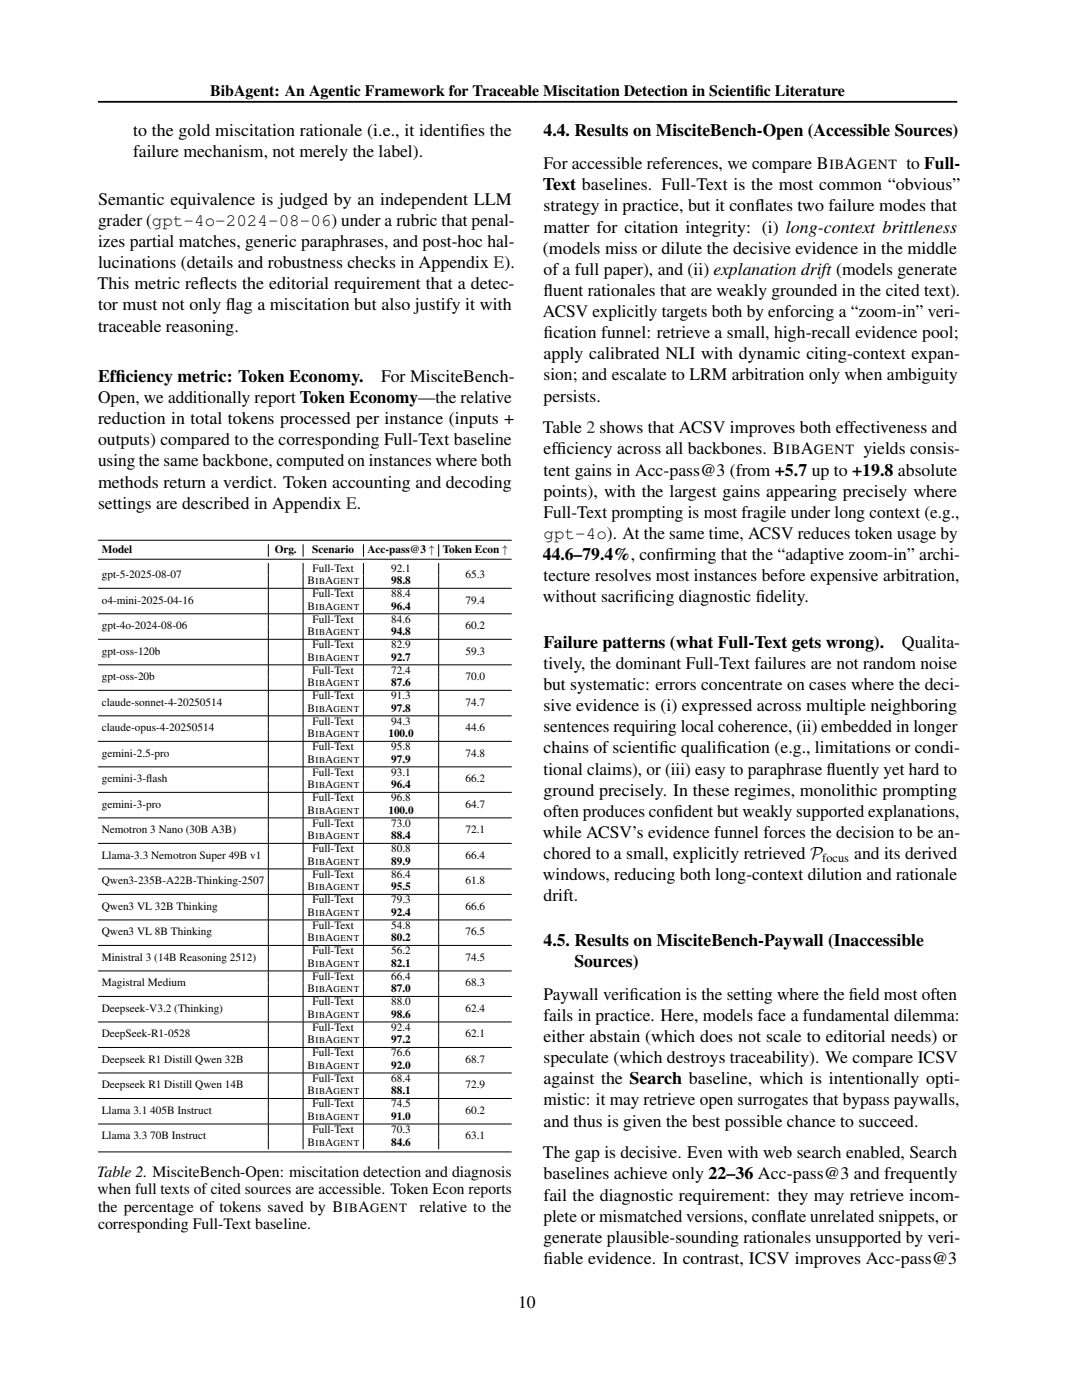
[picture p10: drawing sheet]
<svg xmlns="http://www.w3.org/2000/svg" width="216mm" height="279mm" viewBox="0 0 216 279" stroke-linecap="round" stroke-linejoin="round" font-family="sans-serif">
<defs><g id="words">
<g font-size="3.5">
<text x="26.6" y="27.2">to the gold miscitation rationale (i.e., it identif</text>
<text x="91.8" y="27.2">ies the</text>
<text x="108.5" y="27.2">4.4. Results on MisciteBench-Open (Accessible Sources)</text>
<text x="26.6" y="31.4">failure mechanism, not merely the label).</text>
<text x="108.5" y="33.8">For accessible references, we compare B</text>
<text x="168.5" y="33.8">A</text>
<text x="180.9" y="33.8">to Full-</text>
<text x="19.6" y="40.9">Semantic equivalence is judged by an independent LLM</text>
<text x="108.3" y="38">Text baselines. Full-Text is the most common “obvious”</text>
<text x="19.6" y="45.1">grader (gpt-4o-2024-08-06) under a rubric that penal-</text>
<text x="108.5" y="42.2">strategy in practice, but it conf</text>
<text x="108.5" y="46.4">matter for citation integrity: (i) long-context brittleness</text>
<text x="150.7" y="42.2">lates two failure modes that</text>
<text x="19.6" y="49.3">izes partial matches, generic paraphrases, and post-hoc hal-</text>
<text x="19.6" y="53.5">lucinations (details and robustness checks in Appendix E).</text>
<text x="108.3" y="50.6">(models miss or dilute the decisive evidence in the middle</text>
<text x="19.4" y="57.7">This metric ref</text>
<text x="39.8" y="57.7">lects the editorial requirement that a detec-</text>
<text x="108.5" y="54.8">of a full paper), and (ii) explanation drift (models generate</text>
<text x="108.5" y="59.1">f</text>
<text x="108.5" y="59.1">luent rationales that are weakly grounded in the cited text).</text>
<text x="19.6" y="61.9">tor must not only f</text>
<text x="45.1" y="61.9">lag a miscitation but also justify it with</text>
<text x="108.3" y="63.3">ACSV explicitly targets both by enforcing a “zoom-in” veri-</text>
<text x="19.6" y="66.2">traceable reasoning.</text>
<text x="108.5" y="67.5">f</text>
<text x="108.5" y="67.5">ication funnel: retrieve a small, high-recall evidence pool;</text>
<text x="108.5" y="71.7">apply calibrated NLI with dynamic citing-context expan-</text>
<text x="19.6" y="76.2">Eff</text>
<text x="23.1" y="76.2">iciency metric: Token Economy.</text>
<text x="76.1" y="76.2">For MisciteBench-</text>
<text x="108.5" y="75.9">sion; and escalate to LRM arbitration only when ambiguity</text>
<text x="19.6" y="80.4">Open, we additionally report Token Economy—the relative</text>
<text x="108.5" y="80.1">persists.</text>
<text x="19.6" y="84.7">reduction in total tokens processed per instance (inputs +</text>
<text x="19.6" y="88.9">outputs) compared to the corresponding Full-Text baseline</text>
<text x="108.3" y="86.5">Table 2 shows that ACSV improves both effectiveness and</text>
<text x="19.6" y="93.1">using the same backbone, computed on instances where both</text>
<text x="108.5" y="90.7">eff</text>
<text x="108.5" y="94.9">tent gains in Acc-pass@3 (from +5.7 up to +19.8 absolute</text>
<text x="111.1" y="90.7">iciency across all backbones. B</text>
<text x="159.8" y="90.7">A</text>
<text x="172.3" y="90.7">yields consis-</text>
<text x="19.6" y="97.3">methods return a verdict. Token accounting and decoding</text>
<text x="19.6" y="101.5">settings are described in Appendix E.</text>
<text x="108.5" y="99.1">points), with the largest gains appearing precisely where</text>
<text x="108.5" y="103.3">Full-Text prompting is most fragile under long context (e.g.,</text>
<text x="108.5" y="107.6">gpt-4o). At the same time, ACSV reduces token usage by</text>
<text x="108.3" y="111.8">44.6–79.4%, conf</text>
<text x="132.7" y="111.8">irming that the “adaptive zoom-in” archi-</text>
<text x="108.5" y="116">tecture resolves most instances before expensive arbitration,</text>
<text x="108.3" y="120.2">without sacrif</text>
<text x="126.6" y="120.2">icing diagnostic f</text>
<text x="150.8" y="120.2">idelity.</text>
<text x="108.5" y="129.3">Failure patterns (what Full-Text gets wrong).</text>
<text x="180" y="129.3">Qualita-</text>
<text x="108.5" y="133.5">tively, the dominant Full-Text failures are not random noise</text>
<text x="108.5" y="137.7">but systematic: errors concentrate on cases where the deci-</text>
<text x="108.5" y="141.9">sive evidence is (i) expressed across multiple neighboring</text>
<text x="108.5" y="146.1">sentences requiring local coherence, (ii) embedded in longer</text>
<text x="108.5" y="150.4">chains of scientif</text>
<text x="108.5" y="154.6">tional claims), or (iii) easy to paraphrase f</text>
<text x="131.5" y="150.4">ic qualif</text>
<text x="143" y="150.4">ication (e.g., limitations or condi-</text>
<text x="165" y="154.6">luently yet hard to</text>
<text x="108.5" y="158.8">ground precisely. In these regimes, monolithic prompting</text>
<text x="108.3" y="167.2">while ACSV’s evidence funnel forces the decision to be an-</text>
<text x="108.5" y="163">often produces conf</text>
<text x="134.5" y="163">ident but weakly supported explanations,</text>
<text x="108.5" y="171.4">chored to a small, explicitly retrieved P</text>
<text x="170.5" y="171.4">and its derived</text>
<text x="108.3" y="175.7">windows, reducing both long-context dilution and rationale</text>
<text x="108.5" y="179.9">drift.</text>
<text x="108.5" y="188.7">4.5. Results on MisciteBench-Paywall (Inaccessible</text>
<text x="114.6" y="193">Sources)</text>
<text x="108.5" y="199.5">Paywall verif</text>
<text x="108.5" y="203.8">fails in practice. Here, models face a fundamental dilemma:</text>
<text x="125.6" y="199.5">ication is the setting where the f</text>
<text x="169.4" y="199.5">ield most often</text>
<text x="108.5" y="208">either abstain (which does not scale to editorial needs) or</text>
<text x="108.5" y="212.2">speculate (which destroys traceability). We compare ICSV</text>
<text x="108.5" y="216.4">against the Search baseline, which is intentionally opti-</text>
<text x="108.5" y="220.6">mistic: it may retrieve open surrogates that bypass paywalls,</text>
<text x="108.5" y="224.8">and thus is given the best possible chance to succeed.</text>
<text x="108.3" y="231.2">The gap is decisive. Even with web search enabled, Search</text>
<text x="108.5" y="235.4">baselines achieve only 22–36 Acc-pass@3 and frequently</text>
<text x="108.5" y="239.6">fail the diagnostic requirement: they may retrieve incom-</text>
<text x="108.5" y="243.8">plete or mismatched versions, conf</text>
<text x="155" y="243.8">late unrelated snippets, or</text>
<text x="108.5" y="248">generate plausible-sounding rationales unsupported by veri-</text>
<text x="108.5" y="252.3">f</text>
<text x="108.5" y="252.3">iable evidence. In contrast, ICSV improves Acc-pass@3</text>
<text x="103.4" y="261">10</text>
</g>
<g font-size="3.2">
<text x="42" y="19.1">BibAgent: An Agentic Framework for Traceable Miscitation Detection in Scientif</text>
<text x="150.7" y="19.1">ic Literature</text>
<text x="19.4" y="234.8">Table 2. MisciteBench-Open: miscitation detection and diagnosis</text>
<text x="19.4" y="238.3">when full texts of cited sources are accessible. Token Econ reports</text>
<text x="19.6" y="241.8">the percentage of tokens saved by B</text>
<text x="19.6" y="245.3">corresponding Full-Text baseline.</text>
<text x="71.5" y="241.8">A</text>
<text x="83.7" y="241.8">relative to the</text>
</g>
<g font-size="2.8">
<text x="165.5" y="33.8">IB</text>
<text x="171.1" y="33.8">GENT</text>
<text x="156.7" y="90.7">IB</text>
<text x="162.4" y="90.7">GENT</text>
</g>
<g font-size="2.5">
<text x="164.1" y="172">focus</text>
<text x="68.7" y="241.8">IB</text>
<text x="73.8" y="241.8">GENT</text>
</g>
<g font-size="2.2">
<text x="20.3" y="110.4">Model</text>
<text x="54.8" y="110.4">Org.</text>
<text x="62.3" y="110.4">Scenario</text>
<text x="73.3" y="110.4">Acc-pass@3 ↑</text>
<text x="88.3" y="110.4">Token Econ ↑</text>
<text x="20.3" y="115.4">gpt-5-2025-08-07</text>
<text x="61.3" y="116.6">B</text>
<text x="62.4" y="114.1">Full-Text</text>
<text x="62.4" y="119.2">Full-Text</text>
<text x="64.9" y="116.6">A</text>
<text x="78.1" y="114.1">92.1</text>
<text x="78.1" y="116.6">98.8</text>
<text x="78.1" y="119.2">88.4</text>
<text x="92.9" y="115.4">65.3</text>
<text x="20.3" y="120.5">o4-mini-2025-04-16</text>
<text x="20.3" y="125.5">gpt-4o-2024-08-06</text>
<text x="61.3" y="121.7">B</text>
<text x="62.4" y="124.3">Full-Text</text>
<text x="64.9" y="121.7">A</text>
<text x="78.1" y="121.7">96.4</text>
<text x="78.1" y="124.3">84.6</text>
<text x="92.9" y="120.5">79.4</text>
<text x="92.9" y="125.5">60.2</text>
<text x="20.3" y="130.6">gpt-oss-120b</text>
<text x="61.3" y="126.8">B</text>
<text x="61.3" y="131.9">B</text>
<text x="62.4" y="129.4">Full-Text</text>
<text x="64.9" y="126.8">A</text>
<text x="64.9" y="131.9">A</text>
<text x="78.1" y="126.8">94.8</text>
<text x="78.1" y="129.4">82.9</text>
<text x="78.1" y="131.9">92.7</text>
<text x="92.9" y="130.6">59.3</text>
<text x="20.3" y="135.7">gpt-oss-20b</text>
<text x="61.3" y="137">B</text>
<text x="62.4" y="134.5">Full-Text</text>
<text x="64.9" y="137">A</text>
<text x="78.1" y="134.5">72.4</text>
<text x="78.1" y="137">87.6</text>
<text x="92.9" y="135.7">70.0</text>
<text x="20.3" y="140.8">claude-sonnet-4-20250514</text>
<text x="61.3" y="142.1">B</text>
<text x="62.4" y="139.6">Full-Text</text>
<text x="64.9" y="142.1">A</text>
<text x="78.1" y="139.6">91.3</text>
<text x="78.1" y="142.1">97.8</text>
<text x="92.9" y="140.8">74.7</text>
<text x="20.3" y="145.9">claude-opus-4-20250514</text>
<text x="61.3" y="147.2">B</text>
<text x="62.4" y="144.7">Full-Text</text>
<text x="62.4" y="149.7">Full-Text</text>
<text x="64.9" y="147.2">A</text>
<text x="77.5" y="147.2">100.0</text>
<text x="78.1" y="144.7">94.3</text>
<text x="78.1" y="149.7">95.8</text>
<text x="92.9" y="145.9">44.6</text>
<text x="20.3" y="151">gemini-2.5-pro</text>
<text x="61.3" y="152.2">B</text>
<text x="62.4" y="154.8">Full-Text</text>
<text x="64.9" y="152.2">A</text>
<text x="78.1" y="152.2">97.9</text>
<text x="78.1" y="154.8">93.1</text>
<text x="92.9" y="151">74.8</text>
<text x="20.3" y="156.1">gemini-3-f</text>
<text x="20.3" y="161.2">gemini-3-pro</text>
<text x="29.2" y="156.1">lash</text>
<text x="61.3" y="157.3">B</text>
<text x="62.4" y="159.9">Full-Text</text>
<text x="64.9" y="157.3">A</text>
<text x="78.1" y="157.3">96.4</text>
<text x="78.1" y="159.9">96.8</text>
<text x="92.9" y="156.1">66.2</text>
<text x="92.9" y="161.2">64.7</text>
<text x="20.3" y="166.3">Nemotron 3 Nano (30B A3B)</text>
<text x="61.3" y="162.4">B</text>
<text x="61.3" y="167.5">B</text>
<text x="62.4" y="165">Full-Text</text>
<text x="64.9" y="162.4">A</text>
<text x="64.9" y="167.5">A</text>
<text x="77.5" y="162.4">100.0</text>
<text x="78.1" y="165">73.0</text>
<text x="78.1" y="167.5">88.4</text>
<text x="92.9" y="166.3">72.1</text>
<text x="20.3" y="171.4">Llama-3.3 Nemotron Super 49B v1</text>
<text x="61.3" y="172.6">B</text>
<text x="62.4" y="170.1">Full-Text</text>
<text x="64.9" y="172.6">A</text>
<text x="78.1" y="170.1">80.8</text>
<text x="78.1" y="172.6">89.9</text>
<text x="92.9" y="171.4">66.4</text>
<text x="20.3" y="176.5">Qwen3-235B-A22B-Thinking-2507</text>
<text x="61.3" y="177.7">B</text>
<text x="62.4" y="175.2">Full-Text</text>
<text x="64.9" y="177.7">A</text>
<text x="78.1" y="175.2">86.4</text>
<text x="78.1" y="177.7">95.5</text>
<text x="92.9" y="176.5">61.8</text>
<text x="20.3" y="181.5">Qwen3 VL 32B Thinking</text>
<text x="61.3" y="182.8">B</text>
<text x="62.4" y="180.3">Full-Text</text>
<text x="62.4" y="185.4">Full-Text</text>
<text x="64.9" y="182.8">A</text>
<text x="78.1" y="180.3">79.3</text>
<text x="78.1" y="182.8">92.4</text>
<text x="78.1" y="185.4">54.8</text>
<text x="92.9" y="181.5">66.6</text>
<text x="20.3" y="186.6">Qwen3 VL 8B Thinking</text>
<text x="20.3" y="191.7">Ministral 3 (14B Reasoning 2512)</text>
<text x="61.3" y="187.9">B</text>
<text x="62.4" y="190.5">Full-Text</text>
<text x="64.9" y="187.9">A</text>
<text x="78.1" y="187.9">80.2</text>
<text x="78.1" y="190.5">56.2</text>
<text x="92.9" y="186.6">76.5</text>
<text x="92.9" y="191.7">74.5</text>
<text x="20.3" y="196.8">Magistral Medium</text>
<text x="61.3" y="193">B</text>
<text x="62.4" y="195.6">Full-Text</text>
<text x="64.9" y="193">A</text>
<text x="78.1" y="193">82.1</text>
<text x="78.1" y="195.6">66.4</text>
<text x="92.9" y="196.8">68.3</text>
<text x="20.3" y="201.9">Deepseek-V3.2 (Thinking)</text>
<text x="61.3" y="198.1">B</text>
<text x="61.3" y="203.2">B</text>
<text x="62.4" y="200.7">Full-Text</text>
<text x="64.9" y="198.1">A</text>
<text x="64.9" y="203.2">A</text>
<text x="78.1" y="198.1">87.0</text>
<text x="78.1" y="200.7">88.0</text>
<text x="78.1" y="203.2">98.6</text>
<text x="92.9" y="201.9">62.4</text>
<text x="20.3" y="207">DeepSeek-R1-0528</text>
<text x="61.3" y="208.2">B</text>
<text x="62.4" y="205.8">Full-Text</text>
<text x="64.9" y="208.2">A</text>
<text x="78.1" y="205.8">92.4</text>
<text x="78.1" y="208.2">97.2</text>
<text x="92.9" y="207">62.1</text>
<text x="20.3" y="212.1">Deepseek R1 Distill Qwen 32B</text>
<text x="61.3" y="213.3">B</text>
<text x="62.4" y="210.8">Full-Text</text>
<text x="62.4" y="215.9">Full-Text</text>
<text x="64.9" y="213.3">A</text>
<text x="78.1" y="210.8">76.6</text>
<text x="78.1" y="213.3">92.0</text>
<text x="78.1" y="215.9">68.4</text>
<text x="92.9" y="212.1">68.7</text>
<text x="20.3" y="217.2">Deepseek R1 Distill Qwen 14B</text>
<text x="61.3" y="218.4">B</text>
<text x="62.4" y="221">Full-Text</text>
<text x="64.9" y="218.4">A</text>
<text x="78.1" y="218.4">88.1</text>
<text x="78.1" y="221">74.5</text>
<text x="92.9" y="217.2">72.9</text>
<text x="20.3" y="222.3">Llama 3.1 405B Instruct</text>
<text x="20.3" y="227.4">Llama 3.3 70B Instruct</text>
<text x="61.3" y="223.5">B</text>
<text x="62.4" y="226.1">Full-Text</text>
<text x="64.9" y="223.5">A</text>
<text x="78.1" y="223.5">91.0</text>
<text x="78.1" y="226.1">70.3</text>
<text x="92.9" y="222.3">60.2</text>
<text x="92.9" y="227.4">63.1</text>
<text x="61.3" y="228.6">B</text>
<text x="64.9" y="228.6">A</text>
<text x="78.1" y="228.6">84.6</text>
</g>
<g font-size="1.8">
<text x="62.9" y="116.6">IB</text>
<text x="66.5" y="116.6">GENT</text>
<text x="62.9" y="121.7">IB</text>
<text x="66.5" y="121.7">GENT</text>
<text x="62.9" y="126.8">IB</text>
<text x="62.9" y="131.9">IB</text>
<text x="66.5" y="126.8">GENT</text>
<text x="66.5" y="131.9">GENT</text>
<text x="62.9" y="137">IB</text>
<text x="66.5" y="137">GENT</text>
<text x="62.9" y="142.1">IB</text>
<text x="66.5" y="142.1">GENT</text>
<text x="62.9" y="147.2">IB</text>
<text x="66.5" y="147.2">GENT</text>
<text x="62.9" y="152.2">IB</text>
<text x="66.5" y="152.2">GENT</text>
<text x="62.9" y="157.3">IB</text>
<text x="66.5" y="157.3">GENT</text>
<text x="62.9" y="162.4">IB</text>
<text x="62.9" y="167.5">IB</text>
<text x="66.5" y="162.4">GENT</text>
<text x="66.5" y="167.5">GENT</text>
<text x="62.9" y="172.6">IB</text>
<text x="66.5" y="172.6">GENT</text>
<text x="62.9" y="177.7">IB</text>
<text x="66.5" y="177.7">GENT</text>
<text x="62.9" y="182.8">IB</text>
<text x="66.5" y="182.8">GENT</text>
<text x="62.9" y="187.9">IB</text>
<text x="66.5" y="187.9">GENT</text>
<text x="62.9" y="193">IB</text>
<text x="66.5" y="193">GENT</text>
<text x="62.9" y="198.1">IB</text>
<text x="62.9" y="203.2">IB</text>
<text x="66.5" y="198.1">GENT</text>
<text x="66.5" y="203.2">GENT</text>
<text x="62.9" y="208.2">IB</text>
<text x="66.5" y="208.2">GENT</text>
<text x="62.9" y="213.3">IB</text>
<text x="66.5" y="213.3">GENT</text>
<text x="62.9" y="218.4">IB</text>
<text x="66.5" y="218.4">GENT</text>
<text x="62.9" y="223.5">IB</text>
<text x="66.5" y="223.5">GENT</text>
<text x="62.9" y="228.6">IB</text>
<text x="66.5" y="228.6">GENT</text>
</g>
</g></defs>
<path d="M19.6 20.3h171.4" fill="none" stroke="#000" stroke-width=".35"/>
<g fill="none" stroke="#000" stroke-width=".2">
<path d="M19.6 117.4h82.5M19.6 107.8h82.5M19.6 111.6h82.5M53.5 108.6v2.5M53.5 112.4v5M53.5 117.5v4.9M60.5 108.6v2.5M60.5 112.4v5M60.5 117.5v4.9M72.5 108.6v2.5M72.5 112.4v5M72.5 117.5v4.9"/>
<path d="M87.5 108.6v2.5M87.5 112.4v5M87.5 117.5v4.9M19.6 122.5h82.5M19.6 127.6h82.5M19.6 132.7h82.5M19.6 137.8h82.5M53.5 122.5v5M53.5 127.6v5M53.5 132.7v5M53.5 137.8v5M60.5 122.5v5"/>
<path d="M60.5 127.6v5M60.5 132.7v5M60.5 137.8v5M72.5 122.5v5M72.5 127.6v5M72.5 132.7v5M72.5 137.8v5M87.5 122.5v5M87.5 127.6v5M87.5 132.7v5M87.5 137.8v5M19.6 142.9h82.5"/>
<path d="M19.6 148h82.5M19.6 153h82.5M19.6 158.1h82.5M53.5 142.9v5M53.5 148v5M53.5 153.1v5M53.5 158.2v5M60.5 142.9v5M60.5 148v5M60.5 153.1v5M60.5 158.2v5M72.5 142.9v5"/>
<path d="M72.5 148v5M72.5 153.1v5M72.5 158.2v5M87.5 142.9v5M87.5 148v5M87.5 153.1v5M87.5 158.2v5M19.6 163.2h82.5M19.6 168.3h82.5M19.6 173.4h82.5M19.6 178.5h82.5M53.5 163.3v5"/>
<path d="M53.5 168.4v5M53.5 173.5v4.9M53.5 178.5v5M60.5 163.3v5M60.5 168.4v5M60.5 173.5v4.9M60.5 178.5v5M72.5 163.3v5M72.5 168.4v5M72.5 173.5v4.9M72.5 178.5v5M87.5 163.3v5"/>
<path d="M87.5 168.4v5M87.5 173.5v4.9M87.5 178.5v5M19.6 183.6h82.5M19.6 188.7h82.5M19.6 193.8h82.5M19.6 198.9h82.5M53.5 183.6v5M53.5 188.7v5M53.5 193.8v5M53.5 198.9v5M60.5 183.6v5"/>
<path d="M60.5 188.7v5M60.5 193.8v5M60.5 198.9v5M72.5 183.6v5M72.5 188.7v5M72.5 193.8v5M72.5 198.9v5M87.5 183.6v5M87.5 188.7v5M87.5 193.8v5M87.5 198.9v5M19.6 204h82.5"/>
<path d="M19.6 209h82.5M19.6 214.1h82.5M19.6 219.2h82.5M53.5 204v5M53.5 209.1v5M53.5 214.2v5M53.5 219.3v5M60.5 204v5M60.5 209.1v5M60.5 214.2v5M60.5 219.3v5M72.5 204v5"/>
<path d="M72.5 209.1v5M72.5 214.2v5M72.5 219.3v5M87.5 204v5M87.5 209.1v5M87.5 214.2v5M87.5 219.3v5M19.6 224.3h82.5M19.6 229.9h82.5M53.5 224.4v5M60.5 224.4v5M72.5 224.4v5"/>
<path d="M87.5 224.4v5"/>
</g>
<use href="#words"/>
</svg>
